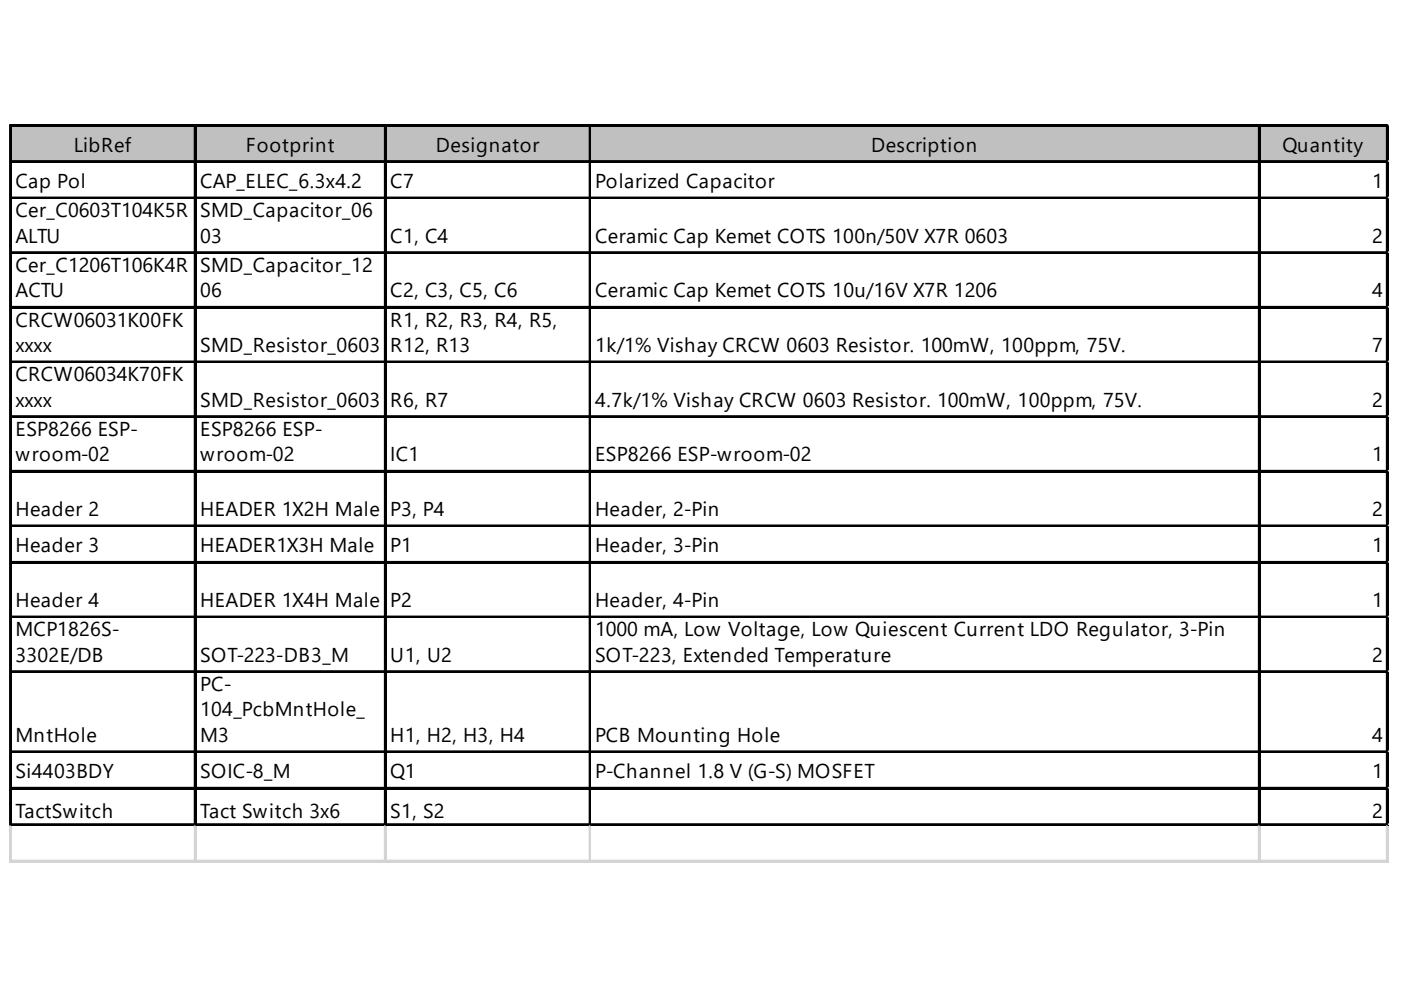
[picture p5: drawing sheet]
<svg xmlns="http://www.w3.org/2000/svg" width="297mm" height="210mm" viewBox="0 0 297 210" stroke-linecap="round" stroke-linejoin="round" font-family="sans-serif">
<defs><g id="words">
<g font-size="4.2">
<text x="15.7" y="32.2">LibRef</text>
<text x="52.1" y="32.2">Footprint</text>
<text x="92.4" y="32.2">Designator</text>
<text x="184.7" y="32.2">Description</text>
<text x="271.9" y="32.2">Quantity</text>
<text x="3.3" y="39.9">Cap Pol</text>
<text x="42.4" y="39.9">CAP_ELEC_6.3x4.2</text>
<text x="82.7" y="39.9">C7</text>
<text x="126.2" y="39.9">Polarized Capacitor</text>
<text x="290.9" y="39.9">1</text>
<text x="3.3" y="46.1">Cer_C0603T104K5R</text>
<text x="42.4" y="46.1">SMD_Capacitor_06</text>
<text x="3.3" y="51.5">ALTU</text>
<text x="42.4" y="51.5">03</text>
<text x="82.7" y="51.5">C1, C4</text>
<text x="126.2" y="51.5">Ceramic Cap Kemet COTS 100n/50V X7R 0603</text>
<text x="290.9" y="51.5">2</text>
<text x="3.3" y="57.7">Cer_C1206T106K4R</text>
<text x="42.4" y="57.7">SMD_Capacitor_12</text>
<text x="3.3" y="63.1">ACTU</text>
<text x="42.4" y="63.1">06</text>
<text x="82.7" y="63.1">C2, C3, C5, C6</text>
<text x="126.2" y="63.1">Ceramic Cap Kemet COTS 10u/16V X7R 1206</text>
<text x="290.9" y="63.1">4</text>
<text x="3.3" y="69.2">CRCW06031K00FK</text>
<text x="82.7" y="69.2">R1, R2, R3, R4, R5,</text>
<text x="3.3" y="74.7">xxxx</text>
<text x="42.4" y="74.7">SMD_Resistor_0603</text>
<text x="82.7" y="74.7">R12, R13</text>
<text x="126.2" y="74.7">1k/1% Vishay CRCW 0603 Resistor. 100mW, 100ppm, 75V.</text>
<text x="290.9" y="74.7">7</text>
<text x="3.3" y="80.8">CRCW06034K70FK</text>
<text x="3.3" y="86.2">xxxx</text>
<text x="42.4" y="86.2">SMD_Resistor_0603</text>
<text x="82.7" y="86.2">R6, R7</text>
<text x="126.2" y="86.2">4.7k/1% Vishay CRCW 0603 Resistor. 100mW, 100ppm, 75V.</text>
<text x="290.9" y="86.2">2</text>
<text x="3.3" y="92.4">ESP8266 ESP-</text>
<text x="42.4" y="92.4">ESP8266 ESP-</text>
<text x="3.3" y="97.8">wroom-02</text>
<text x="42.4" y="97.8">wroom-02</text>
<text x="82.7" y="97.8">IC1</text>
<text x="126.2" y="97.8">ESP8266 ESP-wroom-02</text>
<text x="290.9" y="97.8">1</text>
<text x="3.3" y="109.4">Header 2</text>
<text x="42.4" y="109.4">HEADER 1X2H Male</text>
<text x="82.7" y="109.4">P3, P4</text>
<text x="126.2" y="109.4">Header, 2-Pin</text>
<text x="290.9" y="109.4">2</text>
<text x="3.3" y="117.1">Header 3</text>
<text x="42.4" y="117.1">HEADER1X3H Male</text>
<text x="82.7" y="117.1">P1</text>
<text x="126.2" y="117.1">Header, 3-Pin</text>
<text x="290.9" y="117.1">1</text>
<text x="3.3" y="128.7">Header 4</text>
<text x="42.4" y="128.7">HEADER 1X4H Male</text>
<text x="82.7" y="128.7">P2</text>
<text x="126.2" y="128.7">Header, 4-Pin</text>
<text x="290.9" y="128.7">1</text>
<text x="3.3" y="134.9">MCP1826S-</text>
<text x="126.2" y="134.9">1000 mA, Low Voltage, Low Quiescent Current LDO Regulator, 3-Pin</text>
<text x="3.3" y="140.3">3302E/DB</text>
<text x="42.4" y="140.3">SOT-223-DB3_M</text>
<text x="82.7" y="140.3">U1, U2</text>
<text x="126.2" y="140.3">SOT-223, Extended Temperature</text>
<text x="290.9" y="140.3">2</text>
<text x="42.4" y="146.5">PC-</text>
<text x="42.4" y="151.9">104_PcbMntHole_</text>
<text x="3.3" y="157.3">MntHole</text>
<text x="42.4" y="157.3">M3</text>
<text x="82.7" y="157.3">H1, H2, H3, H4</text>
<text x="126.2" y="157.3">PCB Mounting Hole</text>
<text x="290.9" y="157.3">4</text>
<text x="3.3" y="165">Si4403BDY</text>
<text x="42.4" y="165">SOIC-8_M</text>
<text x="82.7" y="165">Q1</text>
<text x="126.2" y="165">P-Channel 1.8 V (G-S) MOSFET</text>
<text x="290.9" y="165">1</text>
<text x="3.3" y="173.5">TactSwitch</text>
<text x="42.4" y="173.5">Tact Switch 3x6</text>
<text x="82.7" y="173.5">S1, S2</text>
<text x="290.9" y="173.5">2</text>
</g>
</g></defs>
<path d="M2.5 26.8h291.9v7.7h-291.9z" fill="#c0c0c0"/>
<g fill="none" stroke="#000" stroke-width=".39">
<path d="M2.1 26.4v148.7M2.3 26.4v148.7M2.5 26.4h291.9M2.5 26.6h291.9M2.5 34.1h291.9M2.5 34.3h291.9M41.3 26.8v148.3M41.5 26.8v148.3M81.6 26.8v148.3M81.8 26.8v148.3M125 26.8v148.3M125.2 26.8v148.3"/>
<path d="M266.9 26.8v148.3M267.1 26.8v148.3M294 26.8v148.3M294.2 26.8v148.3M2.5 41.9h291.9M2.5 42.1h291.9M2.5 53.5h291.9M2.5 53.7h291.9M2.5 65h291.9M2.5 65.2h291.9M2.5 76.6h291.9M2.5 76.8h291.9"/>
<path d="M2.5 88.2h291.9M2.5 88.4h291.9M2.5 99.8h291.9M2.5 100h291.9M2.5 111.4h291.9M2.5 111.6h291.9M2.5 119.1h291.9M2.5 119.3h291.9M2.5 130.7h291.9M2.5 130.9h291.9M2.5 142.3h291.9M2.5 142.5h291.9"/>
<path d="M2.5 159.3h291.9M2.5 159.5h291.9M2.5 167h291.9M2.5 167.2h291.9M2.5 174.7h291.9M2.5 174.9h291.9"/>
</g>
<g fill="none" stroke="#d4d4d4" stroke-width=".39">
<path d="M294.4 26.4h.1M2.1 175.1v7.8M2.3 175.1v7.8M41.3 175.1v7.8M41.5 175.1v7.8M81.6 175.1v7.8M81.8 175.1v7.8M125 175.1v7.8M125.2 175.1v7.8M266.9 175.1v7.8M267.1 175.1v7.8M294 175.1v7.8"/>
<path d="M294.2 175.1v7.8"/>
</g>
<path d="M294.4 26.4l.1 .4z" fill="#d4d4d4"/>
<path d="M294.4 34.1h.1" fill="none" stroke="#d4d4d4" stroke-width=".39"/>
<path d="M294.4 34.1l.1 .4z" fill="#d4d4d4"/>
<path d="M294.4 41.9h.1" fill="none" stroke="#d4d4d4" stroke-width=".39"/>
<path d="M294.4 41.9l.1 .4z" fill="#d4d4d4"/>
<path d="M294.4 53.5h.1" fill="none" stroke="#d4d4d4" stroke-width=".39"/>
<path d="M294.4 53.5l.1 .3z" fill="#d4d4d4"/>
<path d="M294.4 65h.1" fill="none" stroke="#d4d4d4" stroke-width=".39"/>
<path d="M294.4 65l.1 .4z" fill="#d4d4d4"/>
<path d="M294.4 76.6h.1" fill="none" stroke="#d4d4d4" stroke-width=".39"/>
<path d="M294.4 76.6l.1 .4z" fill="#d4d4d4"/>
<path d="M294.4 88.2h.1" fill="none" stroke="#d4d4d4" stroke-width=".39"/>
<path d="M294.4 88.2l.1 .4z" fill="#d4d4d4"/>
<path d="M294.4 99.8h.1" fill="none" stroke="#d4d4d4" stroke-width=".39"/>
<path d="M294.4 99.8l.1 .4z" fill="#d4d4d4"/>
<path d="M294.4 111.4h.1" fill="none" stroke="#d4d4d4" stroke-width=".39"/>
<path d="M294.4 111.4l.1 .4z" fill="#d4d4d4"/>
<path d="M294.4 119.1h.1" fill="none" stroke="#d4d4d4" stroke-width=".39"/>
<path d="M294.4 119.1l.1 .4z" fill="#d4d4d4"/>
<path d="M294.4 130.7h.1" fill="none" stroke="#d4d4d4" stroke-width=".39"/>
<path d="M294.4 130.7l.1 .4z" fill="#d4d4d4"/>
<path d="M294.4 142.3h.1" fill="none" stroke="#d4d4d4" stroke-width=".39"/>
<path d="M294.4 142.3l.1 .4z" fill="#d4d4d4"/>
<path d="M294.4 159.3h.1" fill="none" stroke="#d4d4d4" stroke-width=".39"/>
<path d="M294.4 159.3l.1 .4z" fill="#d4d4d4"/>
<path d="M294.4 167h.1" fill="none" stroke="#d4d4d4" stroke-width=".39"/>
<path d="M294.4 167l.1 .4z" fill="#d4d4d4"/>
<path d="M294.4 174.7h.1" fill="none" stroke="#d4d4d4" stroke-width=".39"/>
<path d="M294.4 174.7l.1 .4z" fill="#d4d4d4"/>
<path d="M2.1 182.5h292.4M2.1 182.7h292.4" fill="none" stroke="#d4d4d4" stroke-width=".39"/>
<use href="#words"/>
</svg>
